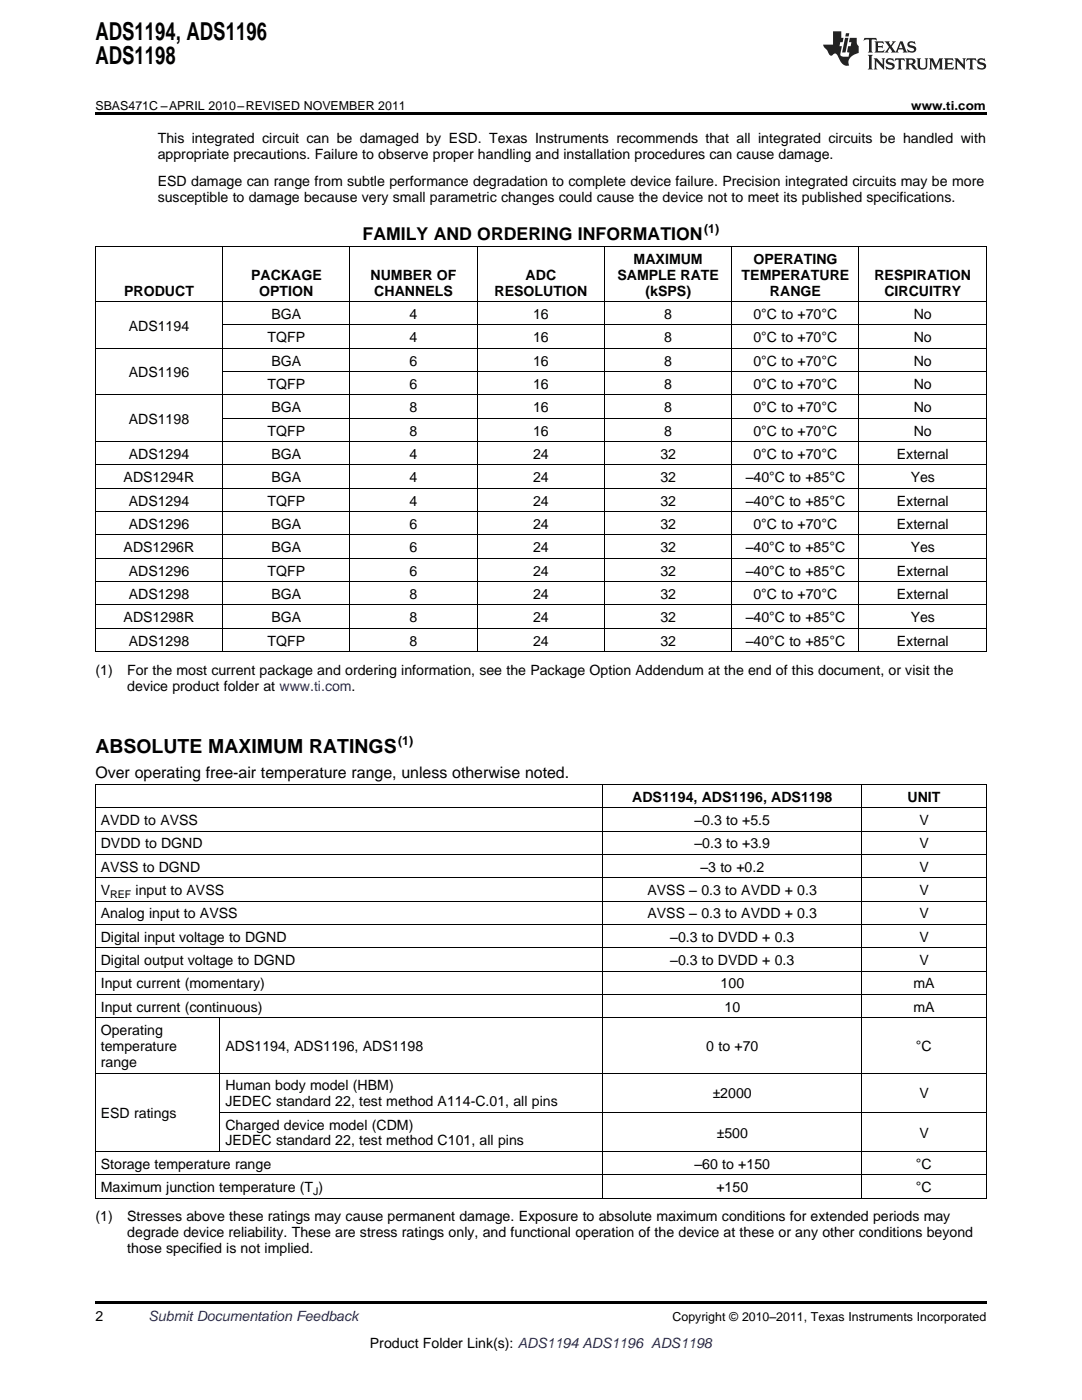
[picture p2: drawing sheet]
<svg xmlns="http://www.w3.org/2000/svg" width="216mm" height="279mm" viewBox="0 0 216 279" stroke-linecap="round" stroke-linejoin="round" font-family="sans-serif">
<defs><g id="words">
<g font-size="4.9">
<text x="19" y="7.9">ADS1194, ADS1196</text>
<text x="19" y="12.8">ADS1198</text>
</g>
<text font-size="3.9" x="19" y="150.2">ABSOLUTE MAXIMUM RATINGS</text>
<text font-size="3.5" x="72.4" y="48">FAMILY AND ORDERING INFORMATION</text>
<text font-size="3.2" x="19" y="155.4">Over operating free-air temperature range, unless otherwise noted.</text>
<g font-size="2.8">
<text x="31.5" y="28.6">This integrated circuit can be damaged by ESD. Texas Instruments recommends that all integrated circuits be handled with</text>
<text x="31.5" y="31.8">appropriate precautions. Failure to observe proper handling and installation procedures can cause damage.</text>
<text x="31.5" y="37">ESD damage can range from subtle performance degradation to complete device failure. Precision integrated circuits may be more</text>
<text x="31.5" y="40.2">susceptible to damage because very small parametric changes could cause the device not to meet its published specifications.</text>
<text x="126.4" y="52.6">MAXIMUM</text>
<text x="150.4" y="52.6">OPERATING</text>
<text x="24.8" y="59">PRODUCT</text>
<text x="50.1" y="55.8">PACKAGE</text>
<text x="51.7" y="59">OPTION</text>
<text x="73.9" y="55.8">NUMBER OF</text>
<text x="74.7" y="59">CHANNELS</text>
<text x="98.7" y="59">RESOLUTION</text>
<text x="104.9" y="55.8">ADC</text>
<text x="123.2" y="55.8">SAMPLE RATE</text>
<text x="128.8" y="59">(kSPS)</text>
<text x="148" y="55.8">TEMPERATURE</text>
<text x="153.6" y="59">RANGE</text>
<text x="174.5" y="55.8">RESPIRATION</text>
<text x="176.5" y="59">CIRCUITRY</text>
<text x="25.7" y="66">ADS1194</text>
<text x="54.2" y="63.6">BGA</text>
<text x="81.7" y="63.6">4</text>
<text x="106.4" y="63.6">16</text>
<text x="132.5" y="63.6">8</text>
<text x="150.4" y="63.6">0°C to +70°C</text>
<text x="182.3" y="63.6">No</text>
<text x="53.4" y="68.3">TQFP</text>
<text x="81.7" y="68.3">4</text>
<text x="106.4" y="68.3">16</text>
<text x="132.5" y="68.3">8</text>
<text x="150.4" y="68.3">0°C to +70°C</text>
<text x="182.3" y="68.3">No</text>
<text x="25.7" y="75.3">ADS1196</text>
<text x="53.4" y="77.6">TQFP</text>
<text x="54.2" y="73">BGA</text>
<text x="81.7" y="73">6</text>
<text x="81.7" y="77.6">6</text>
<text x="106.4" y="73">16</text>
<text x="106.4" y="77.6">16</text>
<text x="132.5" y="73">8</text>
<text x="132.5" y="77.6">8</text>
<text x="150.4" y="73">0°C to +70°C</text>
<text x="150.4" y="77.6">0°C to +70°C</text>
<text x="182.3" y="73">No</text>
<text x="182.3" y="77.6">No</text>
<text x="54.2" y="82.3">BGA</text>
<text x="81.7" y="82.3">8</text>
<text x="106.4" y="82.3">16</text>
<text x="132.5" y="82.3">8</text>
<text x="150.4" y="82.3">0°C to +70°C</text>
<text x="182.3" y="82.3">No</text>
<text x="25.7" y="84.6">ADS1198</text>
<text x="53.4" y="86.9">TQFP</text>
<text x="81.7" y="86.9">8</text>
<text x="106.4" y="86.9">16</text>
<text x="132.5" y="86.9">8</text>
<text x="150.4" y="86.9">0°C to +70°C</text>
<text x="182.3" y="86.9">No</text>
<text x="25.7" y="91.6">ADS1294</text>
<text x="54.2" y="91.6">BGA</text>
<text x="81.7" y="91.6">4</text>
<text x="106.4" y="91.6">24</text>
<text x="131.8" y="91.6">32</text>
<text x="150.4" y="91.6">0°C to +70°C</text>
<text x="179" y="91.6">External</text>
<text x="24.7" y="96.2">ADS1294R</text>
<text x="25.7" y="100.9">ADS1294</text>
<text x="53.4" y="100.9">TQFP</text>
<text x="54.2" y="96.2">BGA</text>
<text x="81.7" y="96.2">4</text>
<text x="81.7" y="100.9">4</text>
<text x="106.4" y="96.2">24</text>
<text x="106.4" y="100.9">24</text>
<text x="131.8" y="96.2">32</text>
<text x="131.8" y="100.9">32</text>
<text x="148.8" y="96.2">–40°C to +85°C</text>
<text x="148.8" y="100.9">–40°C to +85°C</text>
<text x="179" y="100.9">External</text>
<text x="181.7" y="96.2">Yes</text>
<text x="25.7" y="105.6">ADS1296</text>
<text x="54.2" y="105.6">BGA</text>
<text x="81.7" y="105.6">6</text>
<text x="106.4" y="105.6">24</text>
<text x="131.8" y="105.6">32</text>
<text x="150.4" y="105.6">0°C to +70°C</text>
<text x="179" y="105.6">External</text>
<text x="24.7" y="110.2">ADS1296R</text>
<text x="54.2" y="110.2">BGA</text>
<text x="81.7" y="110.2">6</text>
<text x="106.4" y="110.2">24</text>
<text x="131.8" y="110.2">32</text>
<text x="148.8" y="110.2">–40°C to +85°C</text>
<text x="181.7" y="110.2">Yes</text>
<text x="25.7" y="114.9">ADS1296</text>
<text x="25.7" y="119.5">ADS1298</text>
<text x="53.4" y="114.9">TQFP</text>
<text x="54.2" y="119.5">BGA</text>
<text x="81.7" y="114.9">6</text>
<text x="81.7" y="119.5">8</text>
<text x="106.4" y="114.9">24</text>
<text x="106.4" y="119.5">24</text>
<text x="131.8" y="114.9">32</text>
<text x="131.8" y="119.5">32</text>
<text x="148.8" y="114.9">–40°C to +85°C</text>
<text x="150.4" y="119.5">0°C to +70°C</text>
<text x="179" y="114.9">External</text>
<text x="179" y="119.5">External</text>
<text x="24.7" y="124.2">ADS1298R</text>
<text x="54.2" y="124.2">BGA</text>
<text x="81.7" y="124.2">8</text>
<text x="106.4" y="124.2">24</text>
<text x="131.8" y="124.2">32</text>
<text x="148.8" y="124.2">–40°C to +85°C</text>
<text x="181.7" y="124.2">Yes</text>
<text x="25.7" y="128.8">ADS1298</text>
<text x="53.4" y="128.8">TQFP</text>
<text x="81.7" y="128.8">8</text>
<text x="106.4" y="128.8">24</text>
<text x="131.8" y="128.8">32</text>
<text x="148.8" y="128.8">–40°C to +85°C</text>
<text x="179" y="128.8">External</text>
<text x="19" y="134.7">(1)</text>
<text x="25.4" y="134.7">For the most current package and ordering information, see the Package Option Addendum at the end of this document, or visit the</text>
<text x="25.4" y="137.9">device product folder at www.ti.com.</text>
<text x="126.2" y="160">ADS1194, ADS1196, ADS1198</text>
<text x="181.1" y="160">UNIT</text>
<text x="20.1" y="164.7">AVDD to AVSS</text>
<text x="138.6" y="164.7">–0.3 to +5.5</text>
<text x="183.4" y="164.7">V</text>
<text x="20.1" y="169.3">DVDD to DGND</text>
<text x="20.1" y="174">AVSS to DGND</text>
<text x="138.6" y="169.3">–0.3 to +3.9</text>
<text x="139.8" y="174">–3 to +0.2</text>
<text x="183.4" y="169.3">V</text>
<text x="183.4" y="174">V</text>
<text x="20.1" y="178.6">V</text>
<text x="27.1" y="178.6">input to AVSS</text>
<text x="129.2" y="178.6">AVSS – 0.3 to AVDD + 0.3</text>
<text x="183.4" y="178.6">V</text>
<text x="20.1" y="183.3">Analog input to AVSS</text>
<text x="129.2" y="183.3">AVSS – 0.3 to AVDD + 0.3</text>
<text x="183.4" y="183.3">V</text>
<text x="20.1" y="188">Digital input voltage to DGND</text>
<text x="133.7" y="188">–0.3 to DVDD + 0.3</text>
<text x="183.4" y="188">V</text>
<text x="20.1" y="192.6">Digital output voltage to DGND</text>
<text x="20.1" y="197.3">Input current (momentary)</text>
<text x="133.7" y="192.6">–0.3 to DVDD + 0.3</text>
<text x="143.8" y="197.3">100</text>
<text x="182.2" y="197.3">mA</text>
<text x="183.4" y="192.6">V</text>
<text x="20.1" y="201.9">Input current (continuous)</text>
<text x="144.6" y="201.9">10</text>
<text x="182.2" y="201.9">mA</text>
<text x="20.1" y="206.6">Operating</text>
<text x="20.1" y="209.8">temperature</text>
<text x="45" y="209.8">ADS1194, ADS1196, ADS1198</text>
<text x="140.9" y="209.8">0 to +70</text>
<text x="182.8" y="209.8">°C</text>
<text x="20.1" y="212.9">range</text>
<text x="45" y="217.6">Human body model (HBM)</text>
<text x="45" y="220.8">JEDEC standard 22, test method A114-C.01, all pins</text>
<text x="142.2" y="219.2">±2000</text>
<text x="183.4" y="219.2">V</text>
<text x="20.1" y="223.1">ESD ratings</text>
<text x="45" y="225.4">Charged device model (CDM)</text>
<text x="143" y="227">±500</text>
<text x="183.4" y="227">V</text>
<text x="20.1" y="233.3">Storage temperature range</text>
<text x="45" y="228.6">JEDEC standard 22, test method C101, all pins</text>
<text x="138.6" y="233.3">–60 to +150</text>
<text x="182.8" y="233.3">°C</text>
<text x="20.1" y="237.9">Maximum junction temperature (T )</text>
<text x="142.9" y="237.9">+150</text>
<text x="182.8" y="237.9">°C</text>
<text x="19" y="243.8">(1)</text>
<text x="25.4" y="243.8">Stresses above these ratings may cause permanent damage. Exposure to absolute maximum conditions for extended periods may</text>
<text x="25.4" y="246.9">degrade device reliability. These are stress ratings only, and functional operation of the device at these or any other conditions beyond</text>
<text x="25.4" y="250.1">those specified is not implied.</text>
<text x="19" y="263.6">2</text>
<text x="73.8" y="269">Product Folder Link(s): ADS1194 ADS1196 ADS1198</text>
</g>
<text font-size="2.8" fill="#0000c8" x="29.6" y="263.6">Submit Documentation Feedback</text>
<g font-size="2.5">
<text x="19" y="21.9">SBAS471C –APRIL 2010–REVISED NOVEMBER 2011</text>
<text x="181.8" y="21.9">www.ti.com</text>
<text x="140.5" y="46.6">(1)</text>
<text x="79.4" y="148.7">(1)</text>
<text x="134.2" y="263.6">Copyright © 2010–2011, Texas Instruments Incorporated</text>
</g>
<g font-size="2.1">
<text x="22" y="179.2">REF</text>
<text x="62.5" y="238.5">J</text>
</g>
</g></defs>
<g fill="#231f20">
<path d="M172.5 7.6l-.1 .5 .4-.2h.6v.1v2.1l-.2 .4h.9l-.2-.4v-2.1l.1-.1h.5l.5 .2-.2-.5zM174.5 8.3l.2 .3v1.5l-.2 .4h1.8l.2-.6a1.04 1.04 0 0 1-1.3 .2v-.7h.6l.3 .2v-.6l-.3 .2h-.6v-.6l.8-.1 .4 .3-.2-.5zM176.5 8.3l.9 1.1-.9 1.1h.8l-.2-.2 .4-.7 .5 .7-.2 .2h1.5l-.2-.2 .2-.4h.9l.1 .4-.2 .2h1l-.3-.3-.7-1.9h-.5l-.9 2-.8-1 .9-1h-.8l.1 .3-.4 .5-.3-.6 .1-.2zM179.7 8.6l.4 1h-.7zM181.3 8.4a.63 .63 0 0 0-.2 .7 .63 .63 0 0 0 .6 .4l.6 .2 .1 .2a.75 .75 0 0 1-.7 .4 .75 .75 0 0 1-.6-.5l.1 .7 .1-.1a1.11 1.11 0 0 0 1.5-.6 1.13 1.13 0 0 0-1.2-.8l-.1-.4a1.04 1.04 0 0 1 1.2 .2l-.2-.5-.2 .1-.4-.2zM173.2 10.9l.2 .4v2.2l-.2 .4h1l-.3-.4v-2.2l.3-.4zM174.3 11.6l.3 .4v1.5l-.3 .4h.8l-.2-.4v-1.3l1.5 1.7v-1.9l.2-.4h-.7l.2 .4v.9l-1.1-1.3zM177 11.8a.62 .62 0 0 0-.2 .7 .62 .62 0 0 0 .6 .4l.6 .1 .1 .3a.76 .76 0 0 1-.7 .3 .76 .76 0 0 1-.7-.4l.2 .7 .1-.1a1.11 1.11 0 0 0 1.5-.6 1.13 1.13 0 0 0-1.2-.8l-.1-.4a1.04 1.04 0 0 1 1.2 .2l-.2-.6-.2 .1-.5-.1zM178.7 11.6l-.2 .6a.61 .61 0 0 1 .8-.3v1.6l-.2 .4h.9l-.2-.4v-1.6a.63 .63 0 0 1 .7 .3l-.1-.6zM180.6 11.6l.3 .4v1.5l-.3 .4h1l-.2-.2-.1-.8 .6 .2a.76 .76 0 0 0 1.2 .7l-1-1a.58 .58 0 0 0 .6-.5 .58 .58 0 0 0-.5-.6zM181.4 11.9h.1a.45 .45 0 0 1 .5 .1 .45 .45 0 0 1 .1 .5l-.8 .2zM182.9 11.6l.2 .2a2.17 2.17 0 0 0 .3 1.9 .99 .99 0 0 0 1.6-.6v-1.1l.2-.4h-.7l.2 .2a1.92 1.92 0 0 1-.2 1.8 .6 .6 0 0 1-.9-.5v-1.1l.2-.4zM185.4 11.6l.2 .4v1.5l-.2 .4h.7l-.2-.4v-1.4l.8 1.8 .8-1.8v1.4l-.2 .4h.9l-.2-.4v-1.5l.2-.4h-.8l-.6 1.5-.6-1.5zM188.4 11.6l.2 .4v1.5l-.2 .4h1.8l.1-.6a1.04 1.04 0 0 1-1.2 .1v-.6h.5l.4 .2v-.6l-.4 .2h-.5v-.7h.8l.3 .3-.1-.6zM190.5 11.6l.2 .4v1.5l-.2 .4h.7l-.2-.4v-1.3l1.5 1.7v-1.9l.2-.4h-.7l.2 .4v.9l-1.1-1.3zM192.9 11.6l-.1 .6a.61 .61 0 0 1 .7-.3l.1 1.6-.3 .4h1l-.3-.4 .1-1.6a.63 .63 0 0 1 .7 .3l-.1-.6zM195.2 11.8a.62 .62 0 0 0-.2 .7 .62 .62 0 0 0 .6 .4l.6 .1 .1 .3a.76 .76 0 0 1-.7 .3 .76 .76 0 0 1-.6-.4l.1 .7 .1-.1a1.11 1.11 0 0 0 1.6-.6 1.13 1.13 0 0 0-1.3-.8l-.1-.4a1.04 1.04 0 0 1 1.2 .2l-.1-.6-.2 .1-.5-.1z"/>
<path d="M166.2 6.3v2.6h-1.9v.4l.8 .9a.91 .91 0 0 0 1 .8 .56 .56 0 0 1 .5-.3 .56 .56 0 0 1 .5 .3l.4 .8a1.53 1.53 0 0 0 1.9 1.2 1.54 1.54 0 0 1 1-2.1l.9-.3v-1.4a1.52 1.52 0 0 1-.4-1.6h-1.3l-.2 .8h.5l-.2 .8h-.5l-.1 1v.2l.4 .1-.2 .8a1.93 1.93 0 0 1-1.6-.3l.3-1.8h-.5l.2-.8h.4l.2-.8h-.4v-1.3zM168.6 7.6l-.6 2.9h.7l.6-2.9zM168.8 6.6l-.1 .7h.6l.2-.7z"/>
</g>
<path d="M19 22.5h177.8v.5h-177.8zM19 259.7h177.8v.5h-177.8z" fill="#000"/>
<g fill="none" stroke="#000" stroke-width=".2">
<path d="M19 49.2h177.8M19.1 49.2v80.9M44.4 49.2v80.9M69.8 49.2v80.9M95.2 49.2v80.9M120.6 49.2v80.9M146 49.2v80.9M171.4 49.2v80.9M196.8 49.2v80.9M19 78.8h177.8M19 69.5h177.8M19 60.2h177.8"/>
<path d="M44.4 74.2h152.4M44.4 64.9h152.4M19 97.5h177.8M19 92.8h177.8M19 88.1h177.8M44.4 83.5h152.4M19 116.1h177.8M19 111.4h177.8M19 106.8h177.8M19 102.1h177.8M19 130.1h177.8M19 125.4h177.8"/>
<path d="M19 120.7h177.8M19 156.6h177.8M19.1 156.6v82.6M120.3 156.6v82.6M171.9 156.6v82.6M196.8 156.6v82.6M19 179.9h177.8M19 175.2h177.8M19 170.6h177.8M19 165.9h177.8M19 161.2h177.8M19 198.5h177.8"/>
<path d="M19 193.8h177.8M19 189.2h177.8M19 184.5h177.8M19 214.2h177.8M19 203.1h177.8M43.9 203.2v26.7M19 239.1h177.8M19 234.5h177.8M19 229.8h177.8M43.9 222h152.9"/>
</g>
<use href="#words"/>
</svg>
